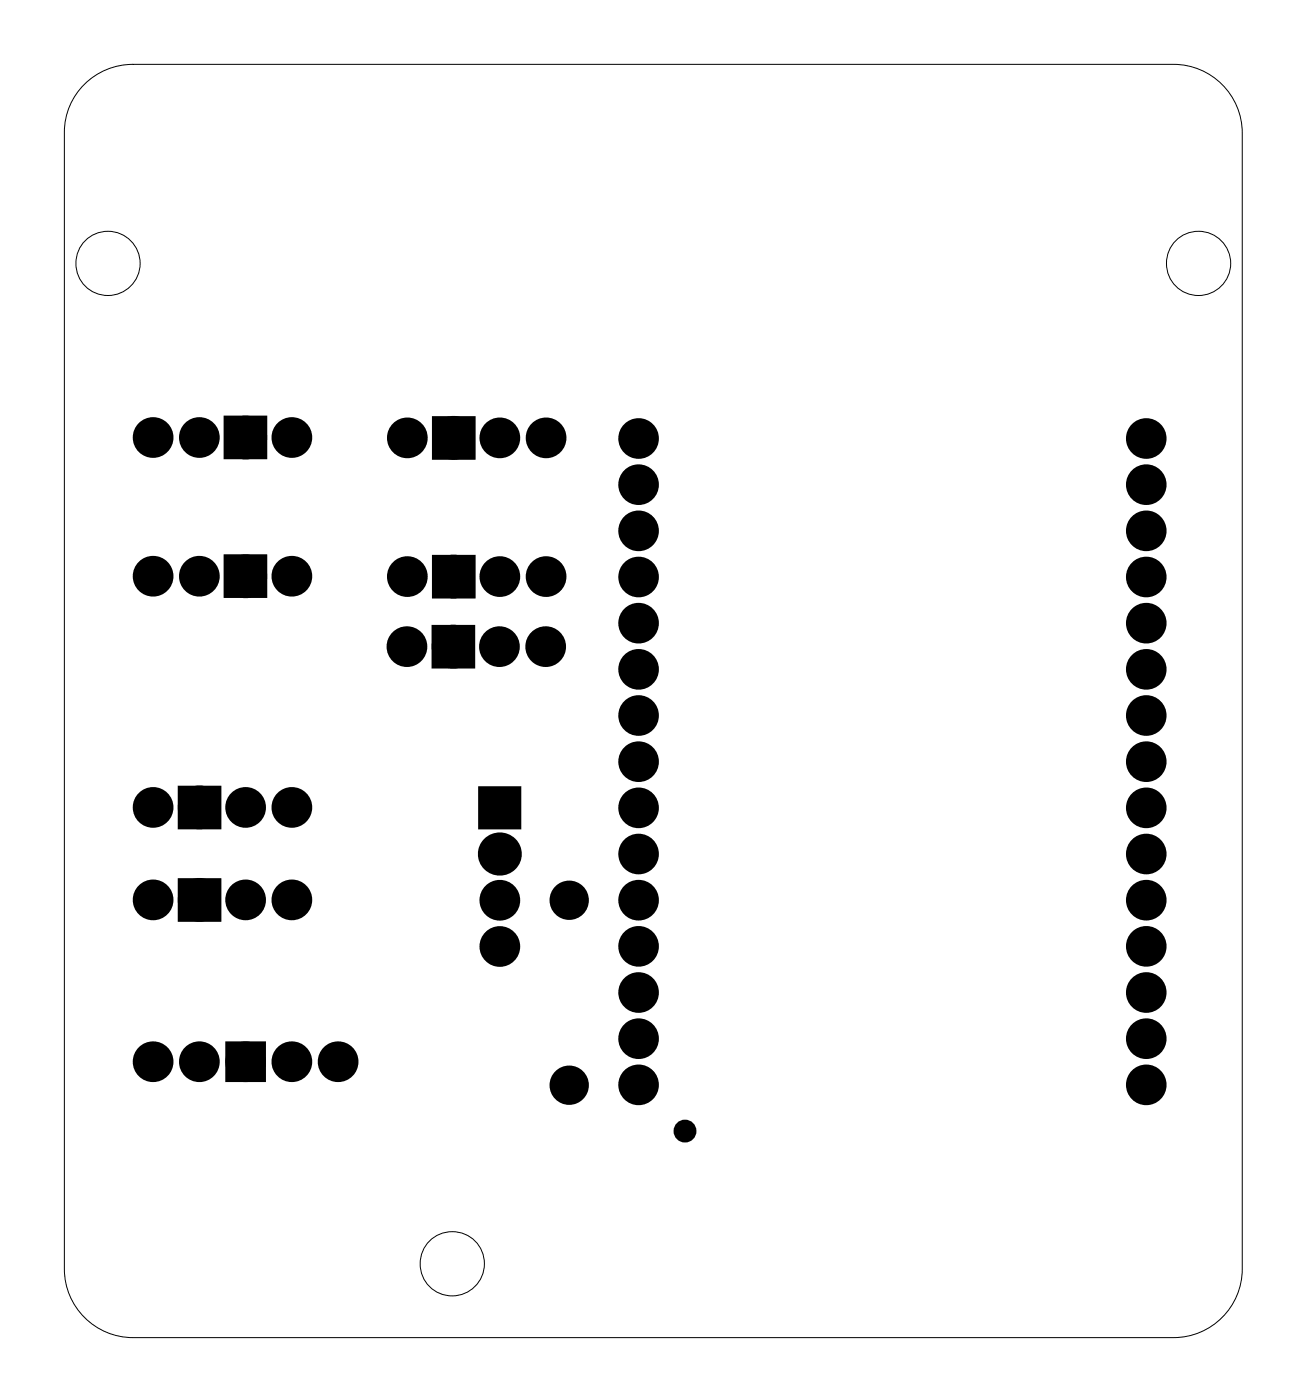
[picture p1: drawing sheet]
<svg xmlns="http://www.w3.org/2000/svg" width="72mm" height="77mm" viewBox="0 0 72 77" stroke-linecap="round" stroke-linejoin="round" font-family="sans-serif">
<g fill="none" stroke="#000" stroke-width=".05">
<path d="M4.6 4.6a3.8 3.8 0 0 1 2.7-1.1h57.1a3.8 3.8 0 0 1 3.8 3.8v62.4a3.8 3.8 0 0 1-3.8 3.8h-57.1a3.8 3.8 0 0 1-3.8-3.8v-62.4a3.7 3.7 0 0 1 1.1-2.7z"/>
<circle cx="5.9" cy="14.5" r="1.76"/>
<circle cx="65.8" cy="14.5" r="1.76"/>
<circle cx="24.8" cy="69.4" r="1.77"/>
</g>
<g fill="#000">
<circle cx="8.4" cy="24" r=".74"/>
<circle cx="8.4" cy="31.7" r=".74"/>
<circle cx="10.9" cy="24" r=".74"/>
<circle cx="10.9" cy="31.7" r=".74"/>
<circle cx="13.5" cy="31.7" r=".8"/>
<circle cx="13.5" cy="24" r=".8"/>
<circle cx="16" cy="24" r=".74"/>
<circle cx="16" cy="31.7" r=".74"/>
<circle cx="22.3" cy="35.5" r=".74"/>
<circle cx="22.4" cy="24.1" r=".74"/>
<circle cx="22.4" cy="31.7" r=".74"/>
<circle cx="24.9" cy="35.5" r=".8"/>
<circle cx="24.9" cy="31.7" r=".8"/>
<circle cx="24.9" cy="24" r=".8"/>
<circle cx="27.4" cy="35.5" r=".74"/>
<circle cx="27.5" cy="24.1" r=".74"/>
<circle cx="27.5" cy="31.7" r=".74"/>
<circle cx="30" cy="35.5" r=".74"/>
<circle cx="30" cy="24.1" r=".74"/>
<circle cx="30" cy="31.7" r=".74"/>
<circle cx="35.1" cy="39.3" r=".73"/>
<circle cx="35.1" cy="36.8" r=".73"/>
<circle cx="35.1" cy="26.6" r=".73"/>
<circle cx="35.1" cy="34.2" r=".73"/>
<circle cx="35.1" cy="31.7" r=".73"/>
<circle cx="35.1" cy="29.2" r=".73"/>
<circle cx="35.1" cy="24.1" r=".73"/>
<circle cx="63" cy="39.3" r=".73"/>
<circle cx="63" cy="36.8" r=".73"/>
<circle cx="63" cy="26.6" r=".73"/>
<circle cx="63" cy="34.2" r=".73"/>
<circle cx="63" cy="29.2" r=".73"/>
<circle cx="63" cy="31.7" r=".73"/>
<circle cx="63" cy="24.1" r=".73"/>
<circle cx="8.4" cy="58.3" r=".74"/>
<circle cx="8.4" cy="49.4" r=".74"/>
<circle cx="8.4" cy="44.4" r=".74"/>
<circle cx="10.9" cy="49.4" r=".8"/>
<circle cx="10.9" cy="44.3" r=".8"/>
<circle cx="10.9" cy="58.3" r=".74"/>
<circle cx="13.5" cy="58.3" r=".74"/>
<circle cx="13.5" cy="49.4" r=".74"/>
<circle cx="13.5" cy="44.4" r=".74"/>
<circle cx="16" cy="58.3" r=".74"/>
<circle cx="16" cy="49.4" r=".74"/>
<circle cx="16" cy="44.4" r=".74"/>
<circle cx="18.6" cy="58.3" r=".74"/>
<circle cx="27.5" cy="52" r=".74"/>
<circle cx="27.5" cy="49.5" r=".74"/>
<circle cx="27.5" cy="44.4" r=".74"/>
<circle cx="27.5" cy="46.9" r=".8"/>
<circle cx="31.3" cy="59.6" r=".7"/>
<circle cx="31.3" cy="49.5" r=".7"/>
<circle cx="35.1" cy="59.6" r=".73"/>
<circle cx="35.1" cy="52" r=".73"/>
<circle cx="35.1" cy="57.1" r=".73"/>
<circle cx="35.1" cy="49.5" r=".73"/>
<circle cx="35.1" cy="54.5" r=".73"/>
<circle cx="35.1" cy="41.8" r=".73"/>
<circle cx="35.1" cy="44.4" r=".73"/>
<circle cx="35.1" cy="46.9" r=".73"/>
<circle cx="63" cy="59.6" r=".73"/>
<circle cx="63" cy="57.1" r=".73"/>
<circle cx="63" cy="52" r=".73"/>
<circle cx="63" cy="49.5" r=".73"/>
<circle cx="63" cy="54.5" r=".73"/>
<circle cx="63" cy="44.4" r=".73"/>
<circle cx="63" cy="46.9" r=".73"/>
<circle cx="63" cy="41.8" r=".73"/>
<circle cx="37.6" cy="62.1" r=".35"/>
</g>
<g fill="none" stroke="#000" stroke-width=".76" stroke-linecap="butt">
<circle cx="8.4" cy="24" r=".74"/>
<circle cx="8.4" cy="31.7" r=".74"/>
<circle cx="10.9" cy="24" r=".74"/>
<circle cx="10.9" cy="31.7" r=".74"/>
<circle cx="16" cy="31.7" r=".74"/>
<circle cx="16" cy="24" r=".74"/>
<circle cx="22.3" cy="35.5" r=".74"/>
<circle cx="22.4" cy="24.1" r=".74"/>
<circle cx="22.4" cy="31.7" r=".74"/>
<circle cx="27.4" cy="35.5" r=".74"/>
<circle cx="27.5" cy="31.7" r=".74"/>
<circle cx="27.5" cy="24.1" r=".74"/>
<circle cx="30" cy="35.5" r=".74"/>
<circle cx="30" cy="31.7" r=".74"/>
<circle cx="30" cy="24.1" r=".74"/>
<circle cx="35.1" cy="29.2" r=".73"/>
<circle cx="35.1" cy="31.7" r=".73"/>
<circle cx="35.1" cy="24.1" r=".73"/>
<circle cx="35.1" cy="26.6" r=".73"/>
<circle cx="35.1" cy="39.3" r=".73"/>
<circle cx="35.1" cy="36.8" r=".73"/>
<circle cx="35.1" cy="34.2" r=".73"/>
<circle cx="63" cy="29.2" r=".73"/>
<circle cx="63" cy="31.7" r=".73"/>
<circle cx="63" cy="24.1" r=".73"/>
<circle cx="63" cy="26.6" r=".73"/>
<circle cx="63" cy="39.3" r=".73"/>
<circle cx="63" cy="36.8" r=".73"/>
<circle cx="63" cy="34.2" r=".73"/>
<circle cx="8.4" cy="44.4" r=".74"/>
<circle cx="8.4" cy="49.4" r=".74"/>
<circle cx="8.4" cy="58.3" r=".74"/>
<circle cx="10.9" cy="58.3" r=".74"/>
<circle cx="13.5" cy="58.3" r=".74"/>
<circle cx="13.5" cy="44.4" r=".74"/>
<circle cx="13.5" cy="49.4" r=".74"/>
<circle cx="16" cy="49.4" r=".74"/>
<circle cx="16" cy="58.3" r=".74"/>
<circle cx="16" cy="44.4" r=".74"/>
<circle cx="18.6" cy="58.3" r=".74"/>
<circle cx="27.5" cy="52" r=".74"/>
<circle cx="27.5" cy="49.5" r=".74"/>
<circle cx="27.5" cy="44.4" r=".74"/>
<circle cx="31.3" cy="59.6" r=".7"/>
<circle cx="31.3" cy="49.5" r=".7"/>
<circle cx="35.1" cy="59.6" r=".73"/>
<circle cx="35.1" cy="46.9" r=".73"/>
<circle cx="35.1" cy="54.5" r=".73"/>
<circle cx="35.1" cy="52" r=".73"/>
<circle cx="35.1" cy="57.1" r=".73"/>
<circle cx="35.1" cy="49.5" r=".73"/>
<circle cx="35.1" cy="41.8" r=".73"/>
<circle cx="35.1" cy="44.4" r=".73"/>
<circle cx="63" cy="49.5" r=".73"/>
<circle cx="63" cy="52" r=".73"/>
<circle cx="63" cy="54.5" r=".73"/>
<circle cx="63" cy="57.1" r=".73"/>
<circle cx="63" cy="59.6" r=".73"/>
<circle cx="63" cy="46.9" r=".73"/>
<circle cx="63" cy="41.8" r=".73"/>
<circle cx="63" cy="44.4" r=".73"/>
</g>
<g fill="none" stroke="#000" stroke-width=".8" stroke-linecap="butt">
<circle cx="13.5" cy="24" r=".8"/>
<circle cx="13.5" cy="31.7" r=".8"/>
<circle cx="24.9" cy="35.5" r=".8"/>
<circle cx="24.9" cy="24" r=".8"/>
<circle cx="24.9" cy="31.7" r=".8"/>
<circle cx="10.9" cy="44.3" r=".8"/>
<circle cx="10.9" cy="49.4" r=".8"/>
<circle cx="27.5" cy="46.9" r=".8"/>
</g>
<path d="M12.6 30.8h1.7v1.7h-1.7zM12.6 23.2h1.7v1.7h-1.7zM24 34.7h1.8v1.7h-1.8zM24.1 30.8h1.7v1.7h-1.7zM24.1 23.2h1.7v1.7h-1.7zM10.1 43.5h1.7v1.7h-1.7zM10.1 48.6h1.7v1.7h-1.7zM12.7 57.5h1.6v1.6h-1.6zM26.6 43.5h1.7v1.7h-1.7z" fill="#000"/>
<path d="M12.6 30.8h1.7v1.7h-1.7zM12.6 23.2h1.7v1.7h-1.7zM24 34.7h1.8v1.7h-1.8zM24.1 30.8h1.7v1.7h-1.7zM24.1 23.2h1.7v1.7h-1.7zM10.1 43.5h1.7v1.7h-1.7zM10.1 48.6h1.7v1.7h-1.7zM26.6 43.5h1.7v1.7h-1.7z" fill="none" stroke="#000" stroke-width=".68" stroke-linecap="butt"/>
<path d="M12.7 57.5h1.6v1.6h-1.6z" fill="none" stroke="#000" stroke-width=".61" stroke-linecap="butt"/>
<circle cx="37.6" cy="62.1" r=".35" fill="none" stroke="#000" stroke-width=".55"/>
</svg>
